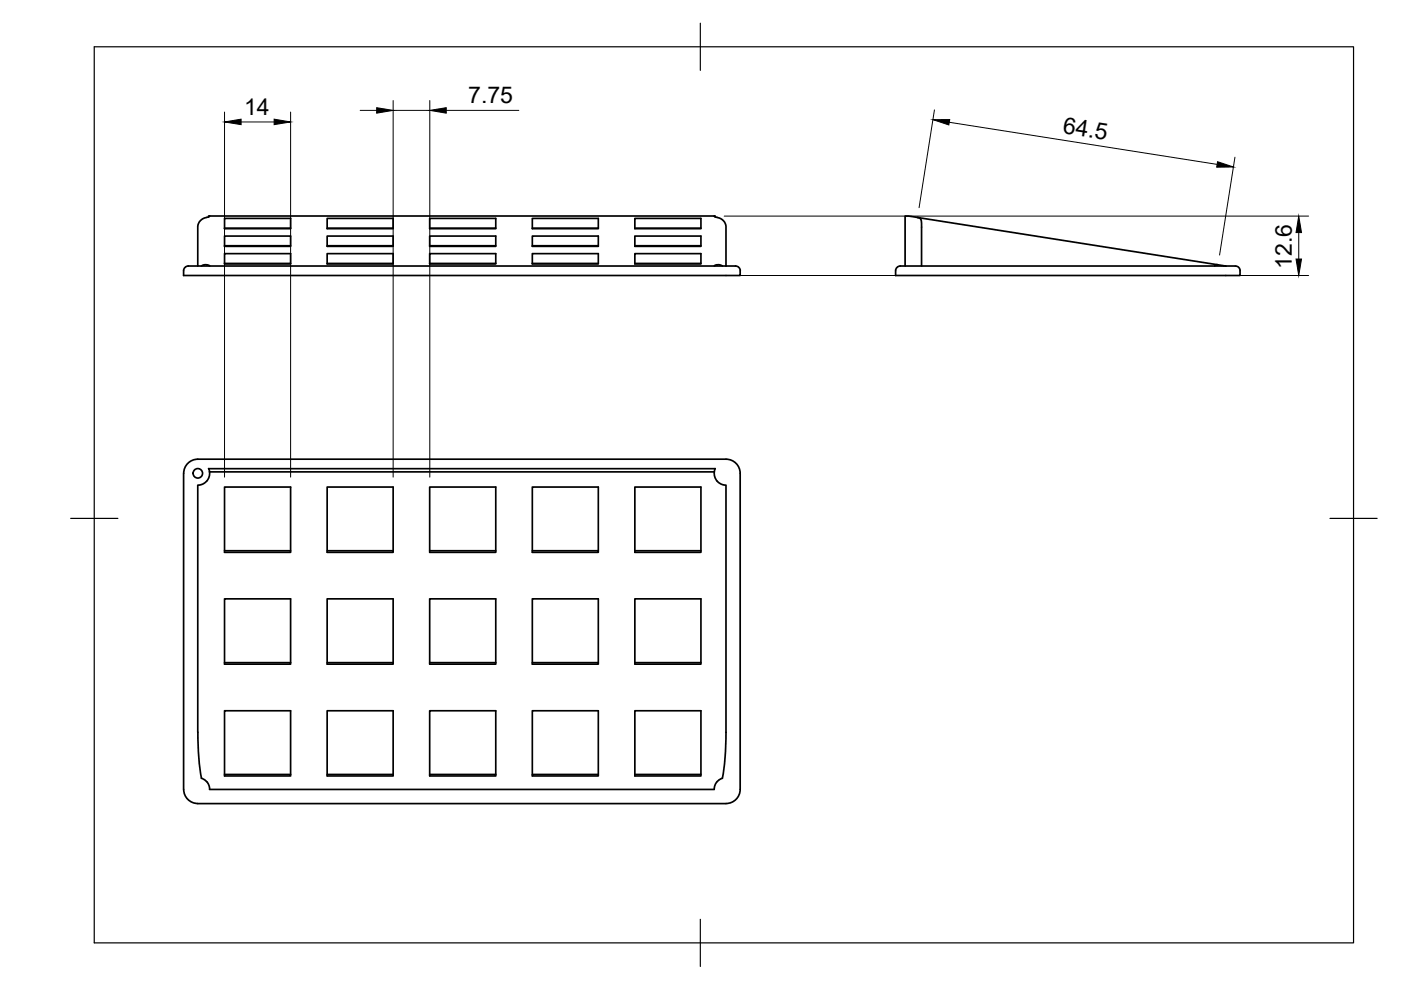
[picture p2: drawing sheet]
<svg xmlns="http://www.w3.org/2000/svg" width="297mm" height="210mm" viewBox="0 0 297 210" stroke-linecap="round" stroke-linejoin="round" font-family="sans-serif">
<defs><g id="words">
<g font-size="4.9">
<text x="99.3" y="21.9">7.75</text>
<text x="51.8" y="24.5">14</text>
<text x="225.2" y="28.2" transform="rotate(9 225.2 28.2)">64.5</text>
<text x="273.9" y="57" transform="rotate(-90 273.9 57)">12.6</text>
</g>
</g></defs>
<!-- layer: Visible -->
<g fill="none" stroke="#000" stroke-width=".36">
<path d="M39.2 56.7a5 5 0 0 1 2.7-.3h112.8a3.1 3.1 0 0 1 2 .3 1.97 1.97 0 0 1 .2 1.7h-117.9a2.08 2.08 0 0 1 .2-1.7zM43.8 46.1l-.6 .2-.7 .5-.5 1-.1 8.6M44.4 45.8h-.2v.2M44.4 45.8h107M44.4 45.8l-.6 .3M44.4 56.4l-.2-.2-.8-.1-.7 .3M47.6 46.3h14v2.2h-14zM47.6 50.1h14v2.1h-14zM47.6 53.8h14v2.2h-14zM47.6 55.9h14M47.6 52.1h14M47.6 48.4h14"/>
<path d="M69.4 50.1h14v2.1h-14zM69.4 53.8h14v2.2h-14zM69.4 46.3h14v2.2h-14zM69.4 55.9h14M69.4 52.1h14M69.4 48.4h14M91.1 53.8h14v2.2h-14zM91.1 50.1h14v2.1h-14zM91.1 46.3h14v2.2h-14zM91.1 55.9h14M91.1 52.1h14M91.1 48.4h14"/>
<path d="M112.9 46.3h14v2.2h-14zM112.9 53.8h14v2.2h-14zM112.9 50.1h14v2.1h-14zM112.9 55.9h14M112.9 52.1h14M112.9 48.4h14M134.6 46.3h14v2.2h-14zM134.6 50.1h14v2.1h-14zM134.6 53.8h14v2.2h-14zM134.6 55.9h14M134.6 52.1h14M134.6 48.4h14"/>
<path d="M151.4 45.8l.6 .3M151.4 45.8h.2v.2M152 56.1l.7 .1 .5 .2M152 46.1l.6 .2 .8 .5 .5 1v8.6M152 56.1l-.6 .3M194.5 46.1l.7 .3 .2 .6v9.4M194.5 46.1l63.8 10-.6 .1-.2 .2M194.5 46.1l-2.6-.3v10.6M258.3 56.1l1.6 .3M259.9 56.4h-67.8a3.1 3.1 0 0 0-1.9 .3 2.06 2.06 0 0 0-.3 1.7h73v-1M259.9 56.4h2M261.9 56.4a1.01 1.01 0 0 1 1 1"/>
<path d="M44.2 99.4h107.4M44.2 99.4l.2 .6M151.6 99.4l-.2 .6M38.9 100.4v67M38.9 100.4a2.99 2.99 0 0 1 3-3h112a2.99 2.99 0 0 1 3 3M43.8 102l-.9 .7-1 .2 .1 53.5 .2 5.3 .5 3.3M44.4 100h107M44.4 100v.9l-.6 1.1M47.6 103.3h14v13.8h-14zM47.6 116.8h14M69.4 103.3h14v13.8h-14zM69.4 116.8h14"/>
<path d="M91.1 103.3h14v13.8h-14zM91.1 116.8h14M112.9 103.3h14v13.8h-14zM112.9 116.8h14M134.6 103.3h14v13.8h-14zM134.6 116.8h14M151.4 100l.1 .9 .5 1.1M152 102l.9 .7 1 .2v52.4l-.2 5.4a11.5 11.5 0 0 1-.6 4.3l-1.1 .7M156.9 100.4v67a2.99 2.99 0 0 1-3 3M47.6 127h14v13.8h-14zM69.4 127h14v13.8h-14zM91.1 127h14v13.8h-14z"/>
<path d="M112.9 127h14v13.8h-14zM134.6 127h14v13.8h-14zM47.6 150.7h14v13.8h-14zM47.6 140.5h14M69.4 150.7h14v13.8h-14zM69.4 140.5h14M91.1 150.7h14v13.8h-14zM91.1 140.5h14M112.9 150.7h14v13.8h-14zM112.9 140.5h14M134.6 150.7h14v13.8h-14zM134.6 140.5h14"/>
<path d="M38.9 167.4a2.99 2.99 0 0 0 3 3M41.9 170.4h112M42.7 165l1.1 .7M43.8 165.7l.5 1 .1 .7M47.6 164.2h14M69.4 164.2h14M91.1 164.2h14M112.9 164.2h14M134.6 164.2h14M152 165.7l-.5 1-.1 .7h-107"/>
<circle cx="41.9" cy="100.4" r="1.01"/>
</g>
<!-- layer: Border -->
<path d="M20 9.9h267v190h-267zM148.5 4.9v10M15 109.9h10M282 109.9h10M148.5 194.9v10" fill="none" stroke="#000" stroke-width=".25"/>
<!-- layer: Dimensions -->
<g fill="none" stroke="#000" stroke-width=".21">
<path d="M47.6 23.8v77.4M51.1 25.9h7M61.6 23.8v77.4M76.4 23.4h3.5M83.4 21.3v79.9M83.4 23.4h7.7M91.1 21.3v79.9M94.6 23.4h15.4M198.1 23.3l-3.2 20.7M201.3 25.9l56.8 9M261.8 33.3l-3.2 20.8M153.5 45.8h124"/>
<path d="M156 58.4h121.5M275.4 49.3v5.6"/>
</g>
<path d="M47.6 25.9l3.5-.6v1.1zM58.1 25.3l3.5 .6-3.5 .5zM79.9 22.8l3.5 .6-3.5 .6zM91.1 23.4l3.5-.6v1.2zM197.8 25.4h3.6l-.2 1.1zM258.1 34.3l3.4 1.1h-3.5zM275.4 45.8l.5 3.5h-1.1zM274.8 54.9h1.1l-.5 3.5z" fill="#000" stroke="#000" stroke-width=".21"/>
<use href="#words"/>
</svg>
